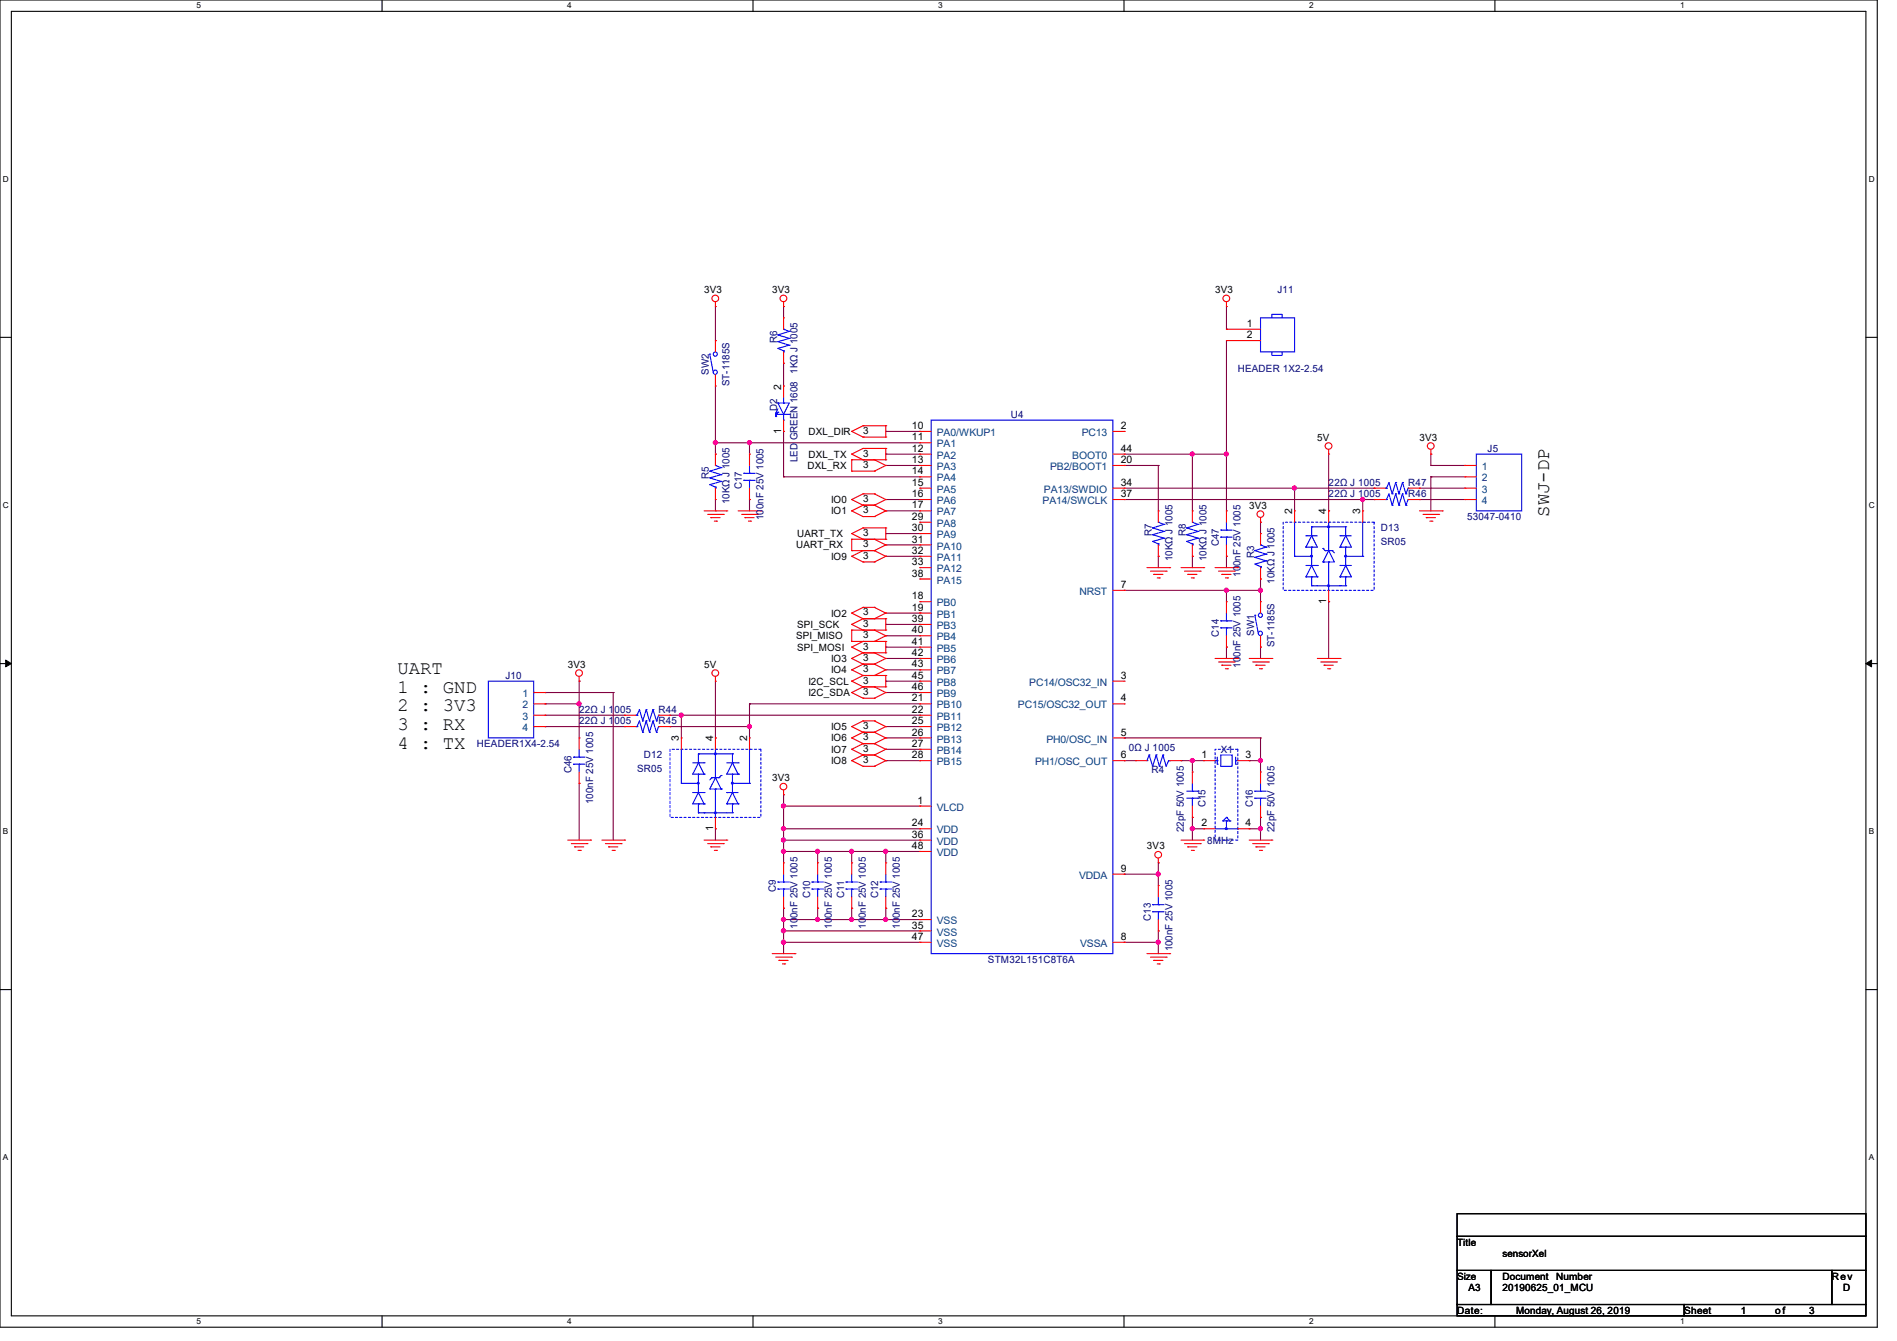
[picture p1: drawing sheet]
<svg xmlns="http://www.w3.org/2000/svg" width="297mm" height="210mm" viewBox="0 0 297 210" stroke-linecap="round" stroke-linejoin="round" font-family="sans-serif">
<defs><g id="words">
<g font-size="3">
<text x="242.6" y="80.9" transform="rotate(-90 242.6 80.9)">SWJ-DP</text>
<text x="62.2" y="105.5">UART</text>
<text x="62.2" y="108.5">1 : GND</text>
<text x="62.2" y="111.4">2 : 3V3</text>
<text x="62.2" y="114.4">3 : RX</text>
<text x="62.2" y="117.3">4 : TX</text>
</g>
<g font-size="1.6">
<text x="110.2" y="45.9">3V3</text>
<text x="120.9" y="45.9">3V3</text>
<text x="190.2" y="45.9">3V3</text>
<text x="195.2" y="51.2">1</text>
<text x="195.2" y="53">2</text>
<text x="122.3" y="61" transform="rotate(-90 122.3 61)">2</text>
<text x="122.3" y="67.9" transform="rotate(-90 122.3 67.9)">1</text>
<text x="126.6" y="71.7">DXL_TX</text>
<text x="126.6" y="68.1">DXL_DIR</text>
<text x="135.1" y="71.5">3</text>
<text x="135.1" y="67.9">3</text>
<text x="142.8" y="67.2">10</text>
<text x="142.8" y="69">11</text>
<text x="142.8" y="70.7">12</text>
<text x="175.5" y="67.2">2</text>
<text x="175.5" y="70.7">44</text>
<text x="206.2" y="69">5V</text>
<text x="222.2" y="69">3V3</text>
<text x="126.4" y="73.4">DXL_RX</text>
<text x="135.1" y="73.3">3</text>
<text x="142.8" y="72.5">13</text>
<text x="142.8" y="74.3">14</text>
<text x="142.8" y="76.1">15</text>
<text x="142.8" y="77.9">16</text>
<text x="175.5" y="72.5">20</text>
<text x="175.5" y="76.1">34</text>
<text x="175.5" y="77.9">37</text>
<text x="130.1" y="78.8">IO0</text>
<text x="130.1" y="80.6">IO1</text>
<text x="135.1" y="78.6">3</text>
<text x="135.1" y="80.4">3</text>
<text x="135.1" y="83.9">3</text>
<text x="142.8" y="79.6">17</text>
<text x="142.8" y="81.4">29</text>
<text x="142.8" y="83.2">30</text>
<text x="195.6" y="79.7">3V3</text>
<text x="202.3" y="80.6" transform="rotate(-90 202.3 80.6)">2</text>
<text x="207.6" y="80.6" transform="rotate(-90 207.6 80.6)">4</text>
<text x="213" y="80.6" transform="rotate(-90 213 80.6)">3</text>
<text x="124.6" y="85.9">UART_RX</text>
<text x="124.8" y="84.1">UART_TX</text>
<text x="130.1" y="87.7">IO9</text>
<text x="135.1" y="85.7">3</text>
<text x="135.1" y="87.5">3</text>
<text x="142.8" y="85">31</text>
<text x="142.8" y="86.7">32</text>
<text x="142.8" y="88.5">33</text>
<text x="142.8" y="93.9">18</text>
<text x="142.8" y="95.6">19</text>
<text x="142.8" y="90.3">38</text>
<text x="175.5" y="92.1">7</text>
<text x="207.6" y="94.6" transform="rotate(-90 207.6 94.6)">1</text>
<text x="124.6" y="100.1">SPI_MISO</text>
<text x="124.8" y="98.3">SPI_SCK</text>
<text x="124.8" y="101.9">SPI_MOSI</text>
<text x="130.1" y="96.6">IO2</text>
<text x="135.1" y="96.4">3</text>
<text x="135.1" y="98.2">3</text>
<text x="135.1" y="99.9">3</text>
<text x="135.1" y="101.7">3</text>
<text x="142.8" y="97.4">39</text>
<text x="142.8" y="99.2">40</text>
<text x="142.8" y="101">41</text>
<text x="88.9" y="104.6">3V3</text>
<text x="110.2" y="104.6">5V</text>
<text x="126.6" y="107.2">I2C_SCL</text>
<text x="130.1" y="103.7">IO3</text>
<text x="130.1" y="105.4">IO4</text>
<text x="135.1" y="103.5">3</text>
<text x="135.1" y="105.3">3</text>
<text x="135.1" y="107.1">3</text>
<text x="142.8" y="102.7">42</text>
<text x="142.8" y="104.5">43</text>
<text x="142.8" y="106.3">45</text>
<text x="175.5" y="106.3">3</text>
<text x="126.6" y="109">I2C_SDA</text>
<text x="135.1" y="108.8">3</text>
<text x="142.8" y="109.9">21</text>
<text x="142.8" y="111.6">22</text>
<text x="142.8" y="113.4">25</text>
<text x="142.8" y="108.1">46</text>
<text x="175.5" y="109.9">4</text>
<text x="106.3" y="116.1" transform="rotate(-90 106.3 116.1)">3</text>
<text x="111.6" y="116.1" transform="rotate(-90 111.6 116.1)">4</text>
<text x="117" y="116.1" transform="rotate(-90 117 116.1)">2</text>
<text x="130.1" y="114.3">IO5</text>
<text x="130.1" y="116.1">IO6</text>
<text x="130.1" y="117.9">IO7</text>
<text x="130.1" y="119.7">IO8</text>
<text x="135.1" y="114.2">3</text>
<text x="135.1" y="115.9">3</text>
<text x="135.1" y="117.7">3</text>
<text x="135.1" y="119.5">3</text>
<text x="142.8" y="115.2">26</text>
<text x="142.8" y="117">27</text>
<text x="142.8" y="118.7">28</text>
<text x="175.5" y="115.2">5</text>
<text x="175.5" y="118.7">6</text>
<text x="188.1" y="118.7">1</text>
<text x="195" y="118.7">3</text>
<text x="120.9" y="122.3">3V3</text>
<text x="143.7" y="125.9">1</text>
<text x="111.6" y="130.1" transform="rotate(-90 111.6 130.1)">1</text>
<text x="142.8" y="129.4">24</text>
<text x="142.8" y="131.2">36</text>
<text x="188.1" y="129.4">2</text>
<text x="195" y="129.4">4</text>
<text x="142.8" y="133">48</text>
<text x="175.5" y="136.5">9</text>
<text x="179.6" y="133">3V3</text>
<text x="142.8" y="143.6">23</text>
<text x="142.8" y="145.4">35</text>
<text x="142.8" y="147.2">47</text>
<text x="175.5" y="147.2">8</text>
<text x="228.1" y="195.1">Title</text>
<text x="235.2" y="196.8">sensorXel</text>
<text x="228.1" y="200.4">Size</text>
<text x="229.9" y="202.2">A3</text>
<text x="235.2" y="200.4">Document</text>
<text x="235.2" y="202.2">20190625_01_MCU</text>
<text x="243.7" y="200.4">Number</text>
<text x="286.8" y="200.4">Rev</text>
<text x="288.6" y="202.2">D</text>
<text x="228.1" y="205.7">Date:</text>
<text x="237.4" y="205.7">Monday, August 26, 2019</text>
<text x="263.7" y="205.7">Sheet</text>
<text x="272.6" y="205.7">1</text>
<text x="277.9" y="205.7">o f</text>
<text x="283.2" y="205.7">3</text>
</g>
<g font-size="1.6" fill="#000080">
<text x="200" y="45.9">J11</text>
<text x="121.7" y="53.7" transform="rotate(-90 121.7 53.7)">R6</text>
<text x="111" y="58.7" transform="rotate(-90 111 58.7)">SW2</text>
<text x="124.9" y="58.5" transform="rotate(-90 124.9 58.5)">1KΩ J 1005</text>
<text x="193.8" y="58.3">HEADER 1X2-2.54</text>
<text x="114.2" y="60.5" transform="rotate(-90 114.2 60.5)">ST-1185S</text>
<text x="121.7" y="64.3" transform="rotate(-90 121.7 64.3)">D2</text>
<text x="158.2" y="65.4">U4</text>
<text x="232.9" y="70.8">J5</text>
<text x="111" y="75" transform="rotate(-90 111 75)">R5</text>
<text x="116.2" y="76.6" transform="rotate(-90 116.2 76.6)">C17</text>
<text x="124.9" y="72.3" transform="rotate(-90 124.9 72.3)">LED GREEN 1608</text>
<text x="208" y="76.1">22Ω J 1005</text>
<text x="208" y="77.9">22Ω J 1005</text>
<text x="220.5" y="76.1">R47</text>
<text x="220.5" y="77.9">R46</text>
<text x="114.2" y="79" transform="rotate(-90 114.2 79)">10KΩ J 1005</text>
<text x="119.5" y="81.4" transform="rotate(-90 119.5 81.4)">100nF 25V 1005</text>
<text x="180.3" y="83.9" transform="rotate(-90 180.3 83.9)">R7</text>
<text x="185.7" y="83.9" transform="rotate(-90 185.7 83.9)">R8</text>
<text x="216.2" y="83.2">D13</text>
<text x="229.7" y="81.4">53047-0410</text>
<text x="183.6" y="87.8" transform="rotate(-90 183.6 87.8)">10KΩ J 1005</text>
<text x="188.9" y="87.8" transform="rotate(-90 188.9 87.8)">10KΩ J 1005</text>
<text x="190.8" y="85.5" transform="rotate(-90 190.8 85.5)">C47</text>
<text x="196.3" y="87.5" transform="rotate(-90 196.3 87.5)">R3</text>
<text x="216.2" y="85.3">SR05</text>
<text x="194.2" y="90.3" transform="rotate(-90 194.2 90.3)">100nF 25V 1005</text>
<text x="199.6" y="91.4" transform="rotate(-90 199.6 91.4)">10KΩ J 1005</text>
<text x="190.8" y="99.7" transform="rotate(-90 190.8 99.7)">C14</text>
<text x="196.3" y="99.6" transform="rotate(-90 196.3 99.6)">SW1</text>
<text x="199.6" y="101.3" transform="rotate(-90 199.6 101.3)">ST-1185S</text>
<text x="79.1" y="106.3">J10</text>
<text x="194.2" y="104.6" transform="rotate(-90 194.2 104.6)">100nF 25V 1005</text>
<text x="90.7" y="111.7">22Ω J 1005</text>
<text x="90.7" y="113.5">22Ω J 1005</text>
<text x="103.1" y="111.7">R44</text>
<text x="103.1" y="113.5">R45</text>
<text x="74.7" y="117">HEADER1X4-2.54</text>
<text x="100.8" y="118.8">D12</text>
<text x="176.7" y="117.6">0Ω J 1005</text>
<text x="191.1" y="117.9">X1</text>
<text x="89.5" y="121.1" transform="rotate(-90 89.5 121.1)">C46</text>
<text x="92.9" y="125.9" transform="rotate(-90 92.9 125.9)">100nF 25V 1005</text>
<text x="99.7" y="120.9">SR05</text>
<text x="180.3" y="121.1">R4</text>
<text x="185.3" y="130.3" transform="rotate(-90 185.3 130.3)">22pF 50V 1005</text>
<text x="188.7" y="126.4" transform="rotate(-90 188.7 126.4)">C15</text>
<text x="196.2" y="126.4" transform="rotate(-90 196.2 126.4)">C16</text>
<text x="199.6" y="130.3" transform="rotate(-90 199.6 130.3)">22pF 50V 1005</text>
<text x="189" y="132.1">8MHz</text>
<text x="121.5" y="139.7" transform="rotate(-90 121.5 139.7)">C9</text>
<text x="126.8" y="140.6" transform="rotate(-90 126.8 140.6)">C10</text>
<text x="132.2" y="140.6" transform="rotate(-90 132.2 140.6)">C11</text>
<text x="137.5" y="140.6" transform="rotate(-90 137.5 140.6)">C12</text>
<text x="124.9" y="145.5" transform="rotate(-90 124.9 145.5)">100nF 25V 1005</text>
<text x="130.2" y="145.5" transform="rotate(-90 130.2 145.5)">100nF 25V 1005</text>
<text x="135.5" y="145.5" transform="rotate(-90 135.5 145.5)">100nF 25V 1005</text>
<text x="140.9" y="145.5" transform="rotate(-90 140.9 145.5)">100nF 25V 1005</text>
<text x="180.2" y="144.2" transform="rotate(-90 180.2 144.2)">C13</text>
<text x="183.6" y="149" transform="rotate(-90 183.6 149)">100nF 25V 1005</text>
<text x="154.7" y="150.8">STM32L151C8T6A</text>
</g>
<g font-size="1.6" fill="#004080">
<text x="146.7" y="68.3">PA0/WKUP1</text>
<text x="146.7" y="70.1">PA1</text>
<text x="146.7" y="71.8">PA2</text>
<text x="167.9" y="71.8">BOOT0</text>
<text x="169.4" y="68.3">PC13</text>
<text x="146.7" y="73.6">PA3</text>
<text x="146.7" y="75.4">PA4</text>
<text x="146.7" y="77.2">PA5</text>
<text x="163.4" y="77.2">PA13/SWDIO</text>
<text x="164.4" y="73.6">PB2/BOOT1</text>
<text x="232" y="73.6">1</text>
<text x="232" y="75.4">2</text>
<text x="232" y="77.2">3</text>
<text x="146.7" y="79">PA6</text>
<text x="146.7" y="80.7">PA7</text>
<text x="146.7" y="82.5">PA8</text>
<text x="163.2" y="79">PA14/SWCLK</text>
<text x="232" y="79">4</text>
<text x="146.7" y="86.1">PA10</text>
<text x="146.7" y="87.8">PA11</text>
<text x="146.7" y="89.6">PA12</text>
<text x="146.7" y="84.3">PA9</text>
<text x="146.7" y="95">PB0</text>
<text x="146.7" y="91.4">PA15</text>
<text x="169" y="93.2">NRST</text>
<text x="146.7" y="96.7">PB1</text>
<text x="146.7" y="98.5">PB3</text>
<text x="146.7" y="100.3">PB4</text>
<text x="146.7" y="102.1">PB5</text>
<text x="146.7" y="103.8">PB6</text>
<text x="146.7" y="105.6">PB7</text>
<text x="146.7" y="107.4">PB8</text>
<text x="161.2" y="107.4">PC14/OSC32_IN</text>
<text x="81.8" y="109.2">1</text>
<text x="81.8" y="111">2</text>
<text x="81.8" y="112.7">3</text>
<text x="146.7" y="111">PB10</text>
<text x="146.7" y="112.7">PB11</text>
<text x="146.7" y="109.2">PB9</text>
<text x="159.4" y="111">PC15/OSC32_OUT</text>
<text x="81.8" y="114.5">4</text>
<text x="146.7" y="114.5">PB12</text>
<text x="146.7" y="116.3">PB13</text>
<text x="146.7" y="118.1">PB14</text>
<text x="146.7" y="119.8">PB15</text>
<text x="162" y="119.8">PH1/OSC_OUT</text>
<text x="163.8" y="116.3">PH0/OSC_IN</text>
<text x="146.7" y="127">VLCD</text>
<text x="146.7" y="130.5">VDD</text>
<text x="146.7" y="132.3">VDD</text>
<text x="146.7" y="134.1">VDD</text>
<text x="168.9" y="137.6">VDDA</text>
<text x="146.7" y="144.7">VSS</text>
<text x="146.7" y="146.5">VSS</text>
<text x="146.7" y="148.3">VSS</text>
<text x="169.1" y="148.3">VSSA</text>
</g>
<g font-size="1.3">
<text x="30.8" y="1.3">5</text>
<text x="88.8" y="1.3">4</text>
<text x="146.9" y="1.3">3</text>
<text x="205" y="1.3">2</text>
<text x="263.1" y="1.3">1</text>
<text x=".5" y="28.4">D</text>
<text x="292.6" y="28.4">D</text>
<text x=".5" y="79.5">C</text>
<text x="292.6" y="79.5">C</text>
<text x=".5" y="130.6">B</text>
<text x="292.6" y="130.6">B</text>
<text x=".5" y="181.7">A</text>
<text x="292.6" y="181.7">A</text>
<text x="30.8" y="207.4">5</text>
<text x="88.8" y="207.4">4</text>
<text x="146.9" y="207.4">3</text>
<text x="205" y="207.4">2</text>
<text x="263.1" y="207.4">1</text>
</g>
</g></defs>
<path d="M0 0h293.9v207.9h-293.9zM1.8 1.8h290.3v204.3h-290.3z" fill="none" stroke="#000" stroke-width=".17"/>
<g fill="#fff">
<path d="M30.8 .2h.7v1.4h-.7z"/>
<path d="M30.8 206.2h.7v1.4h-.7z"/>
</g>
<path d="M59.8 0v1.8M59.8 206.1v1.8" fill="none" stroke="#000" stroke-width=".17"/>
<g fill="#fff">
<path d="M88.8 .2h.7v1.4h-.7z"/>
<path d="M88.8 206.2h.7v1.4h-.7z"/>
</g>
<path d="M117.9 0v1.8M117.9 206.1v1.8" fill="none" stroke="#000" stroke-width=".17"/>
<g fill="#fff">
<path d="M146.9 .2h.7v1.4h-.7z"/>
<path d="M146.9 206.2h.7v1.4h-.7z"/>
</g>
<path d="M176 0v1.8M176 206.1v1.8" fill="none" stroke="#000" stroke-width=".17"/>
<g fill="#fff">
<path d="M205 .2h.7v1.4h-.7z"/>
<path d="M205 206.2h.7v1.4h-.7z"/>
</g>
<path d="M234.1 0v1.8M234.1 206.1v1.8" fill="none" stroke="#000" stroke-width=".17"/>
<g fill="#fff">
<path d="M263.1 .2h.6v1.4h-.6z"/>
<path d="M263.1 206.2h.6v1.4h-.6z"/>
<path d="M.5 27.3h.9v1.4h-.9z"/>
<path d="M292.6 27.3h.9v1.4h-.9z"/>
<path d="M.5 78.4h.9v1.4h-.9z"/>
<path d="M292.6 78.4h.9v1.4h-.9z"/>
</g>
<path d="M0 52.8h1.8M292.1 52.8h1.8" fill="none" stroke="#000" stroke-width=".17"/>
<g fill="#fff">
<path d="M.5 129.5h.8v1.4h-.8z"/>
<path d="M292.6 129.5h.8v1.4h-.8z"/>
</g>
<path d="M0 103.9h1.8M292.1 103.9h1.8" fill="none" stroke="#000" stroke-width=".17"/>
<path d="M.9 103.4l.9 .5-.9 .5zM292.1 103.9l.9-.5v1z" fill="#000" stroke="#000" stroke-width=".16"/>
<g fill="#fff">
<path d="M.5 180.5h.8v1.4h-.8z"/>
<path d="M292.6 180.5h.8v1.4h-.8z"/>
</g>
<path d="M0 155h1.8M292.1 155h1.8M228.1 190.1h64v3.5h-64zM228.1 193.6h64v5.4h-64zM228.1 199h5.4v5.3h-5.4zM233.5 199h53.3v5.3h-53.3zM286.8 199h5.3v5.3h-5.3zM228.1 204.3h35.6v1.8h-35.6zM263.7 204.3h28.4v1.8h-28.4z" fill="none" stroke="#000" stroke-width=".17"/>
<g fill="none" stroke="#800040" stroke-width=".17">
<path d="M112 53.3h.1M112 48v5.3M122.7 56.9h.1M122.7 48h.1M122.7 48v1.8M122.7 56.9v3.6M192 51.6h.1M192 48v3.6M192 53.3v26.7M112 69.3h.1M112 71.1h.1M112 69.3h32"/>
<path d="M112 60.5v10.6M112 78.2v1.8M117.3 78.2h.1M117.3 69.3h.1M117.3 69.3v1.8M117.3 78.2v1.8M122.7 74.7h.1M122.7 67.6h.1M122.7 67.6v7.1M122.7 74.7h21.3M138.7 78.2h.1M138.7 71.1h.1"/>
<path d="M138.7 72.9h.1M138.7 67.6h.1M138.7 78.2h5.3M138.7 72.9h5.3M138.7 71.1h5.3M138.7 67.6h5.3M176 72.9h.1M176 78.2h39.1M176 72.9h5.4M176 71.1h16M176 76.5h39.1M181.4 72.9h.1"/>
<path d="M181.4 72.9v7.1M186.7 71.1h.1M186.7 71.1v8.9M192 71.1h.1M202.7 76.5h.1M202.7 76.5v3.5M208 71.1v8.9M213.4 78.2h.1M213.4 78.2v1.8M215.1 76.5h.1M215.1 78.2h.1M222.2 76.5h.1"/>
<path d="M222.2 78.2h.1M222.2 78.2h7.2M222.2 76.5h7.2M224 72.9h.1M224 71.1h.1M224 74.7h.1M224 74.7h5.4M224 72.9h5.4M224 71.1v1.8M224 74.7v5.3M112 80h.1M138.7 80h.1"/>
<path d="M138.7 83.6h.1M138.7 85.3h.1M138.7 87.1h.1M138.7 97.8h.1M138.7 99.6h.1M138.7 80h5.3M138.7 83.6h5.3M138.7 85.3h5.3M138.7 87.1h5.3M138.7 97.8h5.3M138.7 99.6h5.3M138.7 96h5.3"/>
<path d="M144 96h.1M176 92.5h.1M176 92.5h21.4M181.4 87.1h.1M181.4 87.1v1.8M186.7 87.1h.1M186.7 87.1v1.8M192 92.5h.1M192 87.1h.1M192 87.1v1.8M192 92.5v1.7M197.4 92.5h.1"/>
<path d="M197.4 90.7h.1M197.4 81.8h.1M197.4 81.8v1.8M197.4 90.7v3.5M208 94.2h.1M208 80h.1M208 94.2v8.9M85.3 110.2h.1M85.3 108.5h.1M85.3 112h.1M85.3 113.8h.1M85.3 113.8h12.5"/>
<path d="M85.3 108.5h10.7M85.3 110.2h5.4M85.3 112h12.5M90.7 106.7h.1M90.7 110.2h.1M90.7 106.7v8.9M96 108.5h.1M96 108.5v23.1M104.9 113.8h.1M104.9 112h.1M104.9 113.8h12.4M104.9 112h39.1"/>
<path d="M106.7 112h.1M106.7 112v3.6M112 115.6h.1M112 106.7v8.9M117.3 110.2h.1M117.3 113.8h.1M117.3 110.2v5.4M117.3 110.2h26.7M138.7 113.8h.1M138.7 115.6h.1M138.7 117.3h.1M138.7 119.1h.1"/>
<path d="M138.7 106.7h.1M138.7 108.5h.1M138.7 101.3h.1M138.7 119.1h5.3M138.7 115.6h5.3M138.7 113.8h5.3M138.7 117.3h5.3M138.7 106.7h5.3M138.7 108.5h5.3M138.7 101.3h5.3M138.7 103.1h5.3M138.7 104.9h5.3"/>
<path d="M144 103.1h.1M144 104.9h.1M176 119.1h.1M176 115.6h.1M176 119.1h1.8M176 115.6h21.4M184.9 119.1h.1M184.9 119.1h3.6M186.7 119.1h.1M186.7 119.1v1.8M192 101.3h.1M192 101.3v1.8"/>
<path d="M195.6 119.1h.1M195.6 119.1h1.8M197.4 101.3h.1M197.4 119.1h.1M197.4 115.6h.1M197.4 101.3v1.8M197.4 115.6v5.3M90.7 122.7h.1M90.7 122.7v8.9M112 129.8h.1M112 129.8v1.8M122.7 126.2h.1"/>
<path d="M122.7 124.5h.1M122.7 129.8h.1M122.7 131.6h.1M122.7 133.3h.1M122.7 126.2h21.3M122.7 124.5v10.6M122.7 129.8h21.3M122.7 131.6h21.3M122.7 133.3h21.3M128 133.3h.1M128 133.3v1.8M133.3 133.3h.1"/>
<path d="M133.3 133.3v1.8M138.7 133.3h.1M138.7 133.3v1.8M176 136.9h.1M176 136.9h5.4M181.4 135.1h.1M181.4 136.9h.1M181.4 135.1v3.6M186.7 128h.1M186.7 129.8h.1M186.7 129.8h1.8M186.7 128v3.6"/>
<path d="M195.6 129.8h.1M195.6 129.8h1.8M197.4 128h.1M197.4 129.8h.1M197.4 128v3.6M122.7 144h.1M122.7 145.8h.1M122.7 147.6h.1M122.7 142.2h.1M122.7 142.2v7.2M122.7 144h21.3M122.7 145.8h21.3"/>
<path d="M122.7 147.6h21.3M128 142.2h.1M128 144h.1M128 142.2v1.8M133.3 142.2h.1M133.3 144h.1M133.3 142.2v1.8M138.7 142.2h.1M138.7 144h.1M138.7 142.2v1.8M176 147.6h.1M176 147.6h5.4"/>
<path d="M181.4 147.6h.1M181.4 145.8h.1M181.4 145.8v3.6"/>
</g>
<g fill="#f0f" stroke="#f0f" stroke-width=".17">
<circle cx="122.7" cy="126.2" r=".32"/>
<circle cx="122.7" cy="131.6" r=".32"/>
<circle cx="122.7" cy="129.8" r=".32"/>
<circle cx="122.7" cy="133.3" r=".32"/>
<circle cx="122.7" cy="144" r=".32"/>
<circle cx="122.7" cy="145.8" r=".32"/>
<circle cx="122.7" cy="147.6" r=".32"/>
<circle cx="181.3" cy="147.6" r=".32"/>
<circle cx="181.3" cy="136.9" r=".32"/>
<circle cx="133.3" cy="144" r=".32"/>
<circle cx="128" cy="144" r=".32"/>
<circle cx="133.3" cy="133.3" r=".32"/>
<circle cx="128" cy="133.3" r=".32"/>
<circle cx="138.7" cy="144" r=".32"/>
<circle cx="138.7" cy="133.3" r=".32"/>
<circle cx="192" cy="92.4" r=".32"/>
<circle cx="197.3" cy="92.4" r=".32"/>
<circle cx="186.7" cy="129.8" r=".32"/>
<circle cx="186.7" cy="119.1" r=".32"/>
<circle cx="197.3" cy="129.8" r=".32"/>
<circle cx="197.3" cy="119.1" r=".32"/>
<circle cx="117.3" cy="69.3" r=".32"/>
<circle cx="186.7" cy="71.1" r=".32"/>
<circle cx="90.7" cy="110.2" r=".32"/>
<circle cx="117.3" cy="113.8" r=".32"/>
<circle cx="106.7" cy="112" r=".32"/>
<circle cx="192" cy="71.1" r=".32"/>
<circle cx="213.3" cy="78.2" r=".32"/>
<circle cx="202.7" cy="76.4" r=".32"/>
<circle cx="112" cy="69.3" r=".32"/>
</g>
<g fill="none" stroke="#f00" stroke-width=".17">
<path d="M112 48h.1M112 53.3h.1M112 47.3v.7M112 53.3v1.8M112 58.7v1.8M122.7 48h.1M122.7 56.9h.1M122.7 49.8h.1M122.7 47.3v.7M122.7 49.8v1.8M122.7 55.1v1.8M192 48h.1"/>
<path d="M192 51.6h.1M192 53.3h.1M192 47.3v.7M192 51.6h5.4M192 53.3h5.4M112 78.2h.1M112 71.1h.1M112 60.5h.1M112 71.1v1.8M112 76.5v1.7M117.3 71.1h.1M117.3 78.2h.1"/>
<path d="M117.3 71.1v1.8M117.3 76.5v1.7M122.7 67.6h.1M122.7 60.5h.1M122.7 60.5v1.7M122.7 65.8v1.8M133.3 78.2h.1M133.3 71.1h.1M133.3 73.8h.1M133.3 72h.1M133.3 67.6h.1M133.3 78.2l1.8 .9"/>
<path d="M133.3 72v1.8M133.3 72h5.4M133.3 71.1l1.8 .9M133.3 73.8h3.6M133.3 67.6l1.8 .9M135.1 77.3h.1M135.1 79.1h.1M135.1 70.2h.1M135.1 72h.1M135.1 66.7h.1M135.1 68.5h.1M135.1 77.3l-1.8 .9"/>
<path d="M135.1 77.3h1.8M135.1 79.1h1.8M135.1 79.1l-1.8 .9M135.1 70.2l-1.8 .9M135.1 70.2h3.6M135.1 66.7l-1.8 .9M135.1 66.7h3.6M135.1 68.5h3.6M136.9 77.3h.1M136.9 79.1h.1M136.9 72h.1M136.9 73.8h.1"/>
<path d="M136.9 77.3l1.8 .9M136.9 79.1l1.8 .9M136.9 72l1.8 .9M138.7 78.2h.1M138.7 70.2h.1M138.7 72h.1M138.7 72.9h.1M138.7 66.7h.1M138.7 68.5h.1M138.7 78.2l-1.8 .9M138.7 66.7v1.8M138.7 70.2v1.8"/>
<path d="M138.7 72.9l-1.8 .9M144 67.6h.1M144 69.3h.1M144 71.1h.1M144 72.9h.1M144 74.7h.1M144 76.5h.1M144 78.2h.1M144 76.5h1.8M144 67.6h1.8M144 69.3h1.8M144 71.1h1.8"/>
<path d="M144 72.9h1.8M144 74.7h1.8M144 78.2h1.8M174.2 76.5h1.8M174.2 67.6h1.8M174.2 71.1h1.8M174.2 72.9h1.8M174.2 78.2h1.8M176 67.6h.1M176 72.9h.1M176 76.5h.1M176 78.2h.1"/>
<path d="M176 71.1h.1M208 71.1h.1M208 70.4v.7M215.1 76.5h.1M215.1 78.2h.1M215.1 76.5h1.8M215.1 78.2h1.8M220.5 76.5h1.7M220.5 78.2h1.7M222.2 76.5h.1M222.2 78.2h.1M224 71.1h.1"/>
<path d="M224 70.4v.7M229.4 72.9h.1M229.4 74.7h.1M229.4 76.5h.1M229.4 78.2h.1M229.4 76.5h1.7M229.4 72.9h1.7M229.4 74.7h1.7M229.4 78.2h1.7M110.2 80h3.6M110.8 80.6h2.4M111.3 81.1h.1"/>
<path d="M111.3 81.1h1.4M111.8 81.6h.4M112.2 81.6h.1M113.2 80.6h.1M113.8 80h.1M115.6 80h3.5M116.1 80.6h2.5M116.6 81.1h.1M116.6 81.1h1.5M117.2 81.6h.3M117.5 81.6h.1M118.6 80.6h.1"/>
<path d="M119.1 80h.1M133.3 80h.1M133.3 96h.1M133.3 83.6h.1M133.3 86.2h.1M133.3 84.5h.1M133.3 87.1h.1M133.3 97.8h.1M133.3 98.7h.1M133.3 80l1.8 .9M133.3 96l1.8 .9M133.3 84.5h5.4"/>
<path d="M133.3 83.6l1.8 .9M133.3 86.2h3.6M133.3 84.5v1.7M133.3 98.7v1.8M133.3 87.1l1.8 .9M133.3 98.7h5.4M133.3 97.8l1.8 .9M135.1 80.9h.1M135.1 95.1h.1M135.1 96.9h.1M135.1 82.7h.1M135.1 84.5h.1"/>
<path d="M135.1 86.2h.1M135.1 88h.1M135.1 98.7h.1M135.1 80.9h1.8M135.1 95.1l-1.8 .9M135.1 95.1h1.8M135.1 96.9h3.6M135.1 82.7l-1.8 .9M135.1 82.7h3.6M135.1 86.2l-1.8 .9M135.1 88h1.8M135.1 96.9l-1.8 .9"/>
<path d="M136.9 80.9h.1M136.9 95.1h.1M136.9 96.9h.1M136.9 84.5h.1M136.9 86.2h.1M136.9 88h.1M136.9 98.7h.1M136.9 95.1l1.8 .9M136.9 84.5l1.8 .8M136.9 86.2l1.8 .9M136.9 98.7l1.8 .9M138.7 80h.1"/>
<path d="M138.7 96h.1M138.7 82.7h.1M138.7 84.5h.1M138.7 85.3h.1M138.7 87.1h.1M138.7 96.9h.1M138.7 98.7h.1M138.7 99.6h.1M138.7 80l-1.8 .9M138.7 96l-1.8 .9M138.7 82.7v1.8M138.7 96.9v1.8"/>
<path d="M138.7 85.3l-1.8 .9M138.7 87.1l-1.8 .9M138.7 99.6l-1.8 .9M144 80h.1M144 94.2h.1M144 96h.1M144 81.8h.1M144 85.3h.1M144 87.1h.1M144 88.9h.1M144 90.7h.1M144 97.8h.1"/>
<path d="M144 99.6h.1M144 83.6h.1M144 80h1.8M144 88.9h1.8M144 94.2h1.8M144 96h1.8M144 81.8h1.8M144 85.3h1.8M144 87.1h1.8M144 90.7h1.8M144 97.8h1.8M144 99.6h1.8"/>
<path d="M144 83.6h1.8M174.2 92.5h1.8M176 92.5h.1M179.6 88.9h3.5M180.1 89.5h2.5M180.6 90h.1M180.6 90h1.5M181.2 90.5h.3M181.4 87.1h.1M181.4 80h.1M181.4 80v1.8M181.4 85.3v1.8"/>
<path d="M181.5 90.5h.1M182.6 89.5h.1M183.1 88.9h.1M184.9 88.9h3.6M185.5 89.5h2.4M186 90h.1M186 90h1.4M186.5 90.5h.4M186.7 87.1h.1M186.7 80h.1M186.7 80v1.8M186.7 85.3v1.8"/>
<path d="M186.9 90.5h.1M187.9 89.5h.1M188.5 88.9h.1M190.2 88.9h3.6M190.8 89.5h2.5M191.3 90h.1M191.3 90h1.4M191.9 90.5h.3M192 80h.1M192 87.1h.1M192 94.2h.1M192 80v1.8"/>
<path d="M192 85.3v1.8M192 94.2v1.8M192 99.6v1.7M192.2 90.5h.1M193.3 89.5h.1M193.8 88.9h.1M197.4 81.8h.1M197.4 94.2h.1M197.4 90.7h.1M197.4 83.6h.1M197.4 81.1v.7M197.4 83.6v1.7"/>
<path d="M197.4 88.9v1.8M197.4 94.2v1.8M197.4 99.6v1.7M202.7 80h.1M202.7 80v1.8M208 94.2h.1M208 80h.1M208 80v1.8M208 92.5v1.7M213.4 80h.1M213.4 80v1.8M222.2 80h3.6"/>
<path d="M222.8 80.6h2.5M223.3 81.1h.1M223.3 81.1h1.4M223.9 81.6h.3M224.2 81.6h.1M225.3 80.6h.1M225.8 80h.1M83.6 110.2h1.7M83.6 112h1.7M83.6 113.8h1.7M83.6 108.5h1.7M85.3 108.5h.1"/>
<path d="M85.3 110.2h.1M85.3 112h.1M85.3 113.8h.1M90.7 106.7h.1M90.7 115.6h.1M90.7 106v.7M90.7 115.6v1.7M97.8 112h.1M97.8 113.8h.1M97.8 112h1.8M97.8 113.8h1.8M103.1 112h1.8"/>
<path d="M103.1 113.8h1.8M104.9 112h.1M104.9 113.8h.1M106.7 115.6h.1M106.7 115.6v1.7M112 106.7h.1M112 115.6h.1M112 106v.7M112 115.6v1.7M117.3 115.6h.1M117.3 115.6v1.7M133.3 103.1h.1"/>
<path d="M133.3 113.8h.1M133.3 115.6h.1M133.3 117.3h.1M133.3 104.9h.1M133.3 119.1h.1M133.3 106.7h.1M133.3 108.5h.1M133.3 100.5h.1M133.3 101.3h.1M133.3 103.1l1.8 .9M133.3 113.8l1.8 .9M133.3 115.6l1.8 .9"/>
<path d="M133.3 117.3l1.8 .9M133.3 104.9l1.8 .9M133.3 119.1l1.8 .9M133.3 106.7l1.8 .9M133.3 108.5l1.8 .8M133.3 100.5h5.4M133.3 101.3l1.8 .9M135.1 102.2h.1M135.1 104h.1M135.1 112.9h.1M135.1 114.7h.1M135.1 116.5h.1"/>
<path d="M135.1 118.2h.1M135.1 105.8h.1M135.1 107.6h.1M135.1 109.3h.1M135.1 100.5h.1M135.1 102.2l-1.8 .9M135.1 102.2h3.6M135.1 104h1.8M135.1 112.9l-1.8 .9M135.1 112.9h1.8M135.1 114.7h1.8M135.1 114.7l-1.8 .9"/>
<path d="M135.1 116.5h1.8M135.1 116.5l-1.8 .8M135.1 118.2h1.8M135.1 104l-1.8 .9M135.1 105.8h3.6M135.1 118.2l-1.8 .9M135.1 105.8l-1.8 .9M135.1 107.6h3.6M135.1 107.6l-1.8 .9M135.1 109.3h1.8M135.1 100.5l-1.8 .8M136.9 102.2h.1"/>
<path d="M136.9 104h.1M136.9 112.9h.1M136.9 114.7h.1M136.9 116.5h.1M136.9 118.2h.1M136.9 105.8h.1M136.9 107.6h.1M136.9 109.3h.1M136.9 100.5h.1M136.9 102.2l1.8 .9M136.9 112.9l1.8 .9M136.9 114.7l1.8 .9"/>
<path d="M136.9 116.5l1.8 .8M136.9 104l1.8 .9M136.9 118.2l1.8 .9M136.9 107.6l1.8 .9M138.7 103.1h.1M138.7 113.8h.1M138.7 115.6h.1M138.7 117.3h.1M138.7 104.9h.1M138.7 119.1h.1M138.7 105.8h.1M138.7 107.6h.1"/>
<path d="M138.7 108.5h.1M138.7 100.5h.1M138.7 102.2h.1M138.7 103.1l-1.8 .9M138.7 113.8l-1.8 .9M138.7 115.6l-1.8 .9M138.7 117.3l-1.8 .9M138.7 104.9l-1.8 .9M138.7 100.5v1.7M138.7 105.8v1.8M138.7 119.1l-1.8 .9M138.7 108.5l-1.8 .8"/>
<path d="M144 110.2h.1M144 112h.1M144 113.8h.1M144 115.6h.1M144 117.3h.1M144 119.1h.1M144 101.3h.1M144 103.1h.1M144 104.9h.1M144 106.7h.1M144 108.5h.1M144 103.1h1.8"/>
<path d="M144 106.7h1.8M144 110.2h1.8M144 115.6h1.8M144 119.1h1.8M144 112h1.8M144 113.8h1.8M144 117.3h1.8M144 101.3h1.8M144 104.9h1.8M144 108.5h1.8M174.2 106.7h1.8M174.2 110.2h1.8"/>
<path d="M174.2 115.6h1.8M174.2 119.1h1.8M176 106.7h.1M176 110.2h.1M176 115.6h.1M176 119.1h.1M177.8 119.1h.1M177.8 119.1h1.8M183.1 119.1h1.8M184.9 119.1h.1M188.5 119.1h.1M188.5 119.1h1.7"/>
<path d="M190.2 103.1h3.6M190.8 103.7h2.5M191.3 104.2h.1M191.3 104.2h1.4M191.9 104.7h.3M192 101.3h.1M192.2 104.7h.1M193.3 103.7h.1M193.8 103.1h.1M193.8 119.1h1.8M195.6 119.1h.1M195.6 103.1h3.5"/>
<path d="M196.1 103.7h2.5M196.6 104.2h.1M196.6 104.2h1.5M197.2 104.7h.3M197.4 101.3h.1M197.5 104.7h.1M198.6 103.7h.1M199.1 103.1h.1M206.2 103.1h3.6M206.8 103.7h2.5M207.3 104.2h.1M207.3 104.2h1.4"/>
<path d="M207.9 104.7h.3M208.2 104.7h.1M209.3 103.7h.1M209.8 103.1h.1M88.9 131.6h3.6M89.5 132.1h2.4M90 132.6h.1M90 132.6h1.4M90.5 133.2h.3M90.7 122.7h.1M90.7 120.9v1.8M90.8 133.2h.1"/>
<path d="M91.9 132.1h.1M92.5 131.6h.1M94.2 131.6h3.6M94.8 132.1h2.4M95.3 132.6h.1M95.3 132.6h1.4M95.8 133.2h.4M96.2 133.2h.1M97.2 132.1h.1M97.8 131.6h.1M110.2 131.6h3.6M110.8 132.1h2.4"/>
<path d="M111.3 132.6h.1M111.3 132.6h1.4M111.8 133.2h.4M112 129.8h.1M112 128v1.8M112.2 133.2h.1M113.2 132.1h.1M113.8 131.6h.1M122.7 124.5h.1M122.7 135.1h.1M122.7 123.7v.8M122.7 135.1v1.8"/>
<path d="M128 135.1h.1M128 135.1v1.8M133.3 135.1h.1M133.3 135.1v1.8M135.1 120h.1M135.1 120h1.8M136.9 120h.1M138.7 135.1h.1M138.7 135.1v1.8M144 126.2h.1M144 129.8h.1M144 131.6h.1"/>
<path d="M144 133.3h.1M144 131.6h1.8M144 126.2h1.8M144 129.8h1.8M144 133.3h1.8M174.2 136.9h1.8M176 136.9h.1M181.4 135.1h.1M181.4 138.7h.1M181.4 134.4v.7M181.4 138.7v1.8M184.9 131.6h3.6"/>
<path d="M185.5 132.1h2.4M186 132.6h.1M186 132.6h1.4M186.5 133.2h.4M186.7 120.9h.1M186.7 128h.1M186.7 120.9v1.8M186.7 126.2v1.8M186.9 133.2h.1M187.9 132.1h.1M188.5 131.6h.1M188.5 129.8h.1"/>
<path d="M188.5 129.8h1.7M193.8 129.8h1.8M195.6 129.8h.1M195.6 131.6h3.5M196.1 132.1h2.5M196.6 132.6h.1M196.6 132.6h1.5M197.2 133.2h.3M197.4 120.9h.1M197.4 128h.1M197.4 120.9v1.8M197.4 126.2v1.8"/>
<path d="M197.5 133.2h.1M198.6 132.1h.1M199.1 131.6h.1M120.9 149.4h3.6M121.5 149.9h2.4M122 150.4h.1M122 150.4h1.4M122.5 151h.4M122.7 142.2h.1M122.7 140.5v1.7M122.9 151h.1M123.9 149.9h.1"/>
<path d="M124.5 149.4h.1M128 142.2h.1M128 140.5v1.7M133.3 142.2h.1M133.3 140.5v1.7M138.7 142.2h.1M138.7 140.5v1.7M144 144h.1M144 145.8h.1M144 147.6h.1M144 147.6h1.8M144 144h1.8"/>
<path d="M144 145.8h1.8M174.2 147.6h1.8M176 147.6h.1M179.6 149.4h3.5M180.1 149.9h2.5M180.6 150.4h.1M180.6 150.4h1.5M181.2 151h.3M181.4 145.8h.1M181.4 144v1.8M181.5 151h.1M182.6 149.9h.1"/>
<path d="M183.1 149.4h.1"/>
<circle cx="112" cy="46.7" r=".52"/>
<circle cx="122.7" cy="46.7" r=".52"/>
<circle cx="192" cy="46.7" r=".52"/>
<circle cx="208" cy="69.8" r=".52"/>
<circle cx="224" cy="69.8" r=".52"/>
<circle cx="197.3" cy="80.5" r=".52"/>
<circle cx="90.7" cy="105.4" r=".52"/>
<circle cx="112" cy="105.4" r=".52"/>
<circle cx="122.7" cy="123.2" r=".52"/>
<circle cx="181.3" cy="133.9" r=".52"/>
</g>
<path d="M200.9 81.8h14.2v10.7h-14.2zM104.9 117.3h14.2v10.7h-14.2zM190.2 117.3h3.6v14.3h-3.6z" fill="none" stroke="#00f" stroke-width=".17" stroke-dasharray=".3"/>
<g fill="none" stroke="#00f" stroke-width=".17">
<path d="M111.1 55.5h.1M111.1 55.5l.6 2.8M121.8 53.5h.1M121.8 52.5h.1M121.8 53.5l1.8 .6M121.8 52.5l1.8 .5M122.7 51.6h.1M122.7 54.9h.1M122.7 55.1h.1M122.7 54.9v.2M122.7 51.6l.9 .3M123.6 54.1h.1"/>
<path d="M123.6 53h.1M123.6 51.9h.1M123.6 54.1l-1.8 .5 .9 .3M123.6 53l-1.8 .5M123.6 51.9l-1.8 .6M197.4 49.8h5.3v5.3h-5.3zM199.1 49.8v-.6h1.6v.6M199.1 55.1v.6h1.6v-.6M111.1 74.8h.1M111.1 73.8h.1M111.1 74.8l1.8 .6M111.1 73.8l1.8 .5"/>
<path d="M112 72.9h.1M112 76.3h.1M112 76.5h.1M112 72.9l.9 .3M112 76.3v.2M112.9 75.4h.1M112.9 74.3h.1M112.9 73.2h.1M112.9 75.4l-1.8 .5 .9 .4M112.9 74.3l-1.8 .5M112.9 73.2l-1.8 .6M116.5 74.1h.1"/>
<path d="M116.5 75.2h.1M116.5 74.1h1.7M116.5 75.2h1.7M117.3 74.1h.1M117.3 75.2h.1M117.3 72.9v1.2M117.3 75.2v1.3M121.5 64.7h.1M121.5 65.2h.1M121.5 64.9h.1M121.5 64.9v.3M121.6 64.9h.1"/>
<path d="M121.8 63.1h.1M121.8 64.6h.1M121.8 63.1h1.8l-.9 1.8M121.8 63.1l.9 1.8M121.8 64.9h1.8M121.8 64l-.3 .7M121.8 64.6l-.3 .6M121.8 64.6l-.3 .1M122.7 64.9h.1M122.7 63.1h.1M122.7 65.8h.1M122.7 62.2v.9"/>
<path d="M122.7 64.9v.9M123.6 64.9h.1M145.8 65.8h28.4v83.6h-28.4zM216.9 76.5h.1M216.9 78.2h.1M216.9 76.5h.2M216.9 78.2h.2M217.1 76.5h.1M217.1 78.2h.1M217.1 76.5l.4-.9 .5 1.7M217.1 78.2l.4-.9 .5 1.8M218 77.3h.1"/>
<path d="M218 79.1h.1M218.5 75.6h.1M218.5 77.3h.1M218.5 75.6l-.5 1.7M218.5 75.6l.5 1.7M218.5 77.3l-.5 1.8M218.5 77.3l.5 1.8M219 77.3h.1M219 79.1h.1M219.6 75.6h.1M219.6 77.3h.1M219.6 75.6l-.6 1.7"/>
<path d="M219.6 75.6l.5 1.7M219.6 77.3l-.6 1.8M219.6 77.3l.5 1.8M220.1 77.3h.1M220.1 79.1h.1M220.5 76.5h.1M220.5 78.2h.1M220.5 76.5l-.4 .8M220.5 78.2l-.4 .9M231.1 71.1h7.2v8.9h-7.2zM180.5 83.7h.1M180.5 82.7h.1"/>
<path d="M180.5 83.7l1.7 .6M180.5 82.7l1.7 .5M181.4 81.8h.1M181.4 85.2h.1M181.4 85.3h.1M181.4 81.8l.8 .3M181.4 85.2v.1M182.2 84.3h.1M182.2 83.2h.1M182.2 82.1h.1M182.2 84.3l-1.7 .5 .9 .4M182.2 83.2l-1.7 .5"/>
<path d="M182.2 82.1l-1.7 .6M185.8 83.7h.1M185.8 82.7h.1M185.8 83.7l1.8 .6M185.8 82.7l1.8 .5M186.7 81.8h.1M186.7 85.2h.1M186.7 85.3h.1M186.7 81.8l.9 .3M186.7 85.2v.1M187.6 84.3h.1M187.6 83.2h.1"/>
<path d="M187.6 82.1h.1M187.6 84.3l-1.8 .5 .9 .4M187.6 83.2l-1.8 .5M187.6 82.1l-1.8 .6M191.1 83h.1M191.1 84.1h.1M191.1 97.2h.1M191.1 98.3h.1M191.1 83h1.8M191.1 84.1h1.8M191.1 97.2h1.8M191.1 98.3h1.8"/>
<path d="M192 83h.1M192 84.1h.1M192 97.2h.1M192 98.3h.1M192 81.8v1.2M192 84.1v1.2M192 96v1.2M192 98.3v1.3M196.5 96.4h.1M196.5 87.3h.1M196.5 86.2h.1M196.5 96.4l.5 2.8"/>
<path d="M196.5 87.3l1.7 .5M196.5 86.2l1.7 .6M197.4 85.3h.1M197.4 88.7h.1M197.4 88.9h.1M197.4 88.7v.2M197.4 85.3l.8 .4M198.2 87.8h.1M198.2 86.8h.1M198.2 85.7h.1M198.2 87.8l-1.7 .5 .9 .4M198.2 86.8l-1.7 .5"/>
<path d="M198.2 85.7l-1.7 .5M202.7 87.1h.1M202.7 81.8h.1M202.7 87.1h2.7M202.7 81.8v5.3M204.5 90.3h.1M204.5 85.7h.1M204.5 83.9h.1M204.5 90.3h1.7M204.5 88.6h1.7M204.5 83.9h1.7M205.4 88.6h.1"/>
<path d="M205.4 85.7h.1M205.4 82.5h.1M205.4 90.3h.1M205.4 83.9h.1M205.4 91.7h.1M205.4 88.6l.8 1.7M205.4 88.6l-.9 1.7M205.4 82.5v1.4M205.4 85.7v2.9M205.4 90.3v1.4M205.4 91.7h5.3M205.4 83.9l.8 1.8h-1.7"/>
<path d="M205.4 83.9l-.9 1.8M205.4 82.5h5.3M206.2 90.3h.1M206.2 88.6h.1M207.1 88h.1M207.1 85.9h.1M207.1 85.9l.4 .3M207.5 86.2h.1M207.5 86.2h1.1M208 88h.1M208 81.8h.1M208 86.2h.1"/>
<path d="M208 81.8v4.4M208 88v4.5M208 86.2l.9 1.8h-1.8M208 86.2l-.9 1.8M208.6 86.2h.1M208.6 86.2l.3 .4M209.8 91.7h.1M209.8 90.3h.1M209.8 85.7h.1M209.8 88.6h.1M209.8 83.9h.1M209.8 88.6h1.8"/>
<path d="M209.8 83.9h1.8M210.7 85.7h.1M210.7 82.5h.1M210.7 90.3h.1M210.7 88.6h.1M210.7 83.9h.1M210.7 91.7h.1M210.7 88.6l.9 1.7h-1.8M210.7 82.5v1.4M210.7 85.7v2.9M210.7 90.3v1.4M210.7 87.1h2.7"/>
<path d="M210.7 88.6l-.9 1.7M210.7 83.9l.9 1.8h-1.8M210.7 83.9l-.9 1.8M213.4 87.1h.1M213.4 81.8h.1M213.4 81.8v5.3M76.5 106.7h7.1v8.9h-7.1zM89.8 118.6h.1M89.8 119.7h.1M89.8 118.6h1.8M89.8 119.7h1.8M90.7 118.6h.1"/>
<path d="M90.7 119.7h.1M90.7 117.3v1.3M90.7 119.7v1.2M99.6 112h.1M99.6 113.8h.1M99.7 112h.1M99.7 113.8h.1M99.7 112l.4-.9 .5 1.8M99.7 113.8l.4-.9 .5 1.8M100.6 112.9h.1M100.6 114.7h.1M101.2 111.1h.1"/>
<path d="M101.2 112.9h.1M101.2 111.1l-.6 1.8M101.2 111.1l.5 1.8M101.2 112.9l-.6 1.8M101.2 112.9l.5 1.8M101.7 112.9h.1M101.7 114.7h.1M102.2 111.1h.1M102.2 112.9h.1M102.2 111.1l-.5 1.8M102.2 111.1l.6 1.8M102.2 112.9l-.5 1.8"/>
<path d="M102.2 112.9l.6 1.8M102.8 112.9h.1M102.8 114.7h.1M103.1 112h.1M103.1 113.8h.1M103.1 112l-.3 .9M103.1 113.8l-.3 .9M106.7 117.3h.1M106.7 117.3v5.4M108.5 119.5h1.7M109.3 118.1h.1M109.3 119.5h.1"/>
<path d="M109.3 118.1v1.4M109.3 119.5l-.8 1.7h1.7M109.3 119.5l.9 1.7M109.3 118.1h5.4M110.2 119.5h.1M112 117.3h.1M112 117.3v4.5M113.8 119.5h1.8M114.7 118.1h.1M114.7 119.5h.1M114.7 118.1v1.4M114.7 119.5l-.9 1.7h1.8"/>
<path d="M114.7 119.5l.9 1.7M115.6 119.5h.1M117.3 117.3h.1M117.3 117.3v5.4M179.6 119.1h.1M179.9 118.2h.1M179.9 118.2l.6 1.8M179.9 118.2l-.3 .9M181 118.2h.1M181 118.2l.5 1.8M181 118.2l-.5 1.8M182.1 118.2h.1"/>
<path d="M182.1 118.2l.5 1.8 .4-.9M182.1 118.2l-.6 1.8M183 119.1h.1M183.1 119.1h.1M190.2 119.1h.4M190.6 119.1h.1M190.6 119.7h.1M190.6 118.6v1.1M191.1 118.2h1.8v1.8h-1.8zM193.5 119.7h.1M193.5 119.1h.1M193.5 119.1h.3"/>
<path d="M193.5 118.6v1.1M106.7 122.7h.1M106.7 122.7h2.6M108.5 124.1h1.7M109.3 121.2h.1M109.3 125.9h.1M109.3 124.1h.1M109.3 127.3h.1M109.3 124.1l-.8 1.8h1.7M109.3 121.2v2.9M109.3 125.9v1.4M109.3 127.3h5.4"/>
<path d="M109.3 124.1l.9 1.8M110.2 127.3h.1M110.2 125.9h.1M110.2 121.2h.1M110.2 124.1h.1M111.5 121.8h.1M111.5 121.8h1.1M111.5 121.8l-.4 .3M112 123.6h.1M112 121.8h.1M112 123.6v4.4M112 121.8l-.9 1.8h1.8"/>
<path d="M112 121.8l.9 1.8M112.6 121.8h.1M112.9 123.6h.1M112.9 121.5h.1M112.9 121.5l-.3 .3M113.8 125.9h.1M113.8 124.1h.1M113.8 125.9h1.8M113.8 124.1h1.8M114.7 124.1h.1M114.7 121.2h.1M114.7 125.9h.1"/>
<path d="M114.7 127.3h.1M114.7 124.1l-.9 1.8M114.7 124.1l.9 1.8M114.7 121.2v2.9M114.7 125.9v1.4M114.7 122.7h2.6M115.6 125.9h.1M115.6 121.2h.1M117.3 122.7h.1M121.8 138.1h.1M121.8 139.2h.1M121.8 138.1h1.8"/>
<path d="M121.8 139.2h1.8M122.7 138.1h.1M122.7 139.2h.1M122.7 136.9v1.2M122.7 139.2v1.3M127.1 138.1h.1M127.1 139.2h.1M127.1 138.1h1.8M127.1 139.2h1.8M128 138.1h.1M128 139.2h.1M128 136.9v1.2"/>
<path d="M128 139.2v1.3M132.5 138.1h.1M132.5 139.2h.1M132.5 138.1h1.7M132.5 139.2h1.7M133.3 138.1h.1M133.3 139.2h.1M133.3 136.9v1.2M133.3 139.2v1.3M137.8 138.1h.1M137.8 139.2h.1M137.8 138.1h1.8"/>
<path d="M137.8 139.2h1.8M138.7 138.1h.1M138.7 139.2h.1M138.7 136.9v1.2M138.7 139.2v1.3M180.5 120h.1M181.5 120h.1M185.8 123.9h1.8M185.8 125h1.8M186.7 123.9h.1M186.7 125h.1M186.7 122.7v1.2"/>
<path d="M186.7 125v1.2M187.6 123.9h.1M187.6 125h.1M190.2 129.8h3.6M191.5 128.6h.1M191.5 128.6h1.1M192 128.6h.1M192 128h.1M192 128.6v1.2M192 128l-.5 .6M192 128l.6 .6M192.6 128.6h.1"/>
<path d="M193.8 129.8h.1M196.5 123.9h.1M196.5 125h.1M196.5 123.9h1.7M196.5 125h1.7M197.4 123.9h.1M197.4 125h.1M197.4 122.7v1.2M197.4 125v1.2M180.5 141.7h.1M180.5 142.8h.1M180.5 141.7h1.7"/>
<path d="M180.5 142.8h1.7M181.4 141.7h.1M181.4 142.8h.1M181.4 140.5v1.2M181.4 142.8v1.2"/>
<circle cx="112" cy="55.5" r=".33"/>
<circle cx="112" cy="58.3" r=".33"/>
<circle cx="197.3" cy="96.4" r=".33"/>
<circle cx="197.3" cy="99.2" r=".33"/>
</g>
<g fill="#00f" stroke="#00f" stroke-width=".17">
<circle cx="205.3" cy="87.1" r=".15"/>
<circle cx="208" cy="82.5" r=".15"/>
<circle cx="208" cy="91.7" r=".15"/>
<circle cx="210.7" cy="87.1" r=".15"/>
<circle cx="114.7" cy="122.7" r=".15"/>
<circle cx="112" cy="118" r=".15"/>
<circle cx="112" cy="127.3" r=".15"/>
<circle cx="109.3" cy="122.7" r=".15"/>
<circle cx="192" cy="129.8" r=".15"/>
</g>
<use href="#words"/>
</svg>
